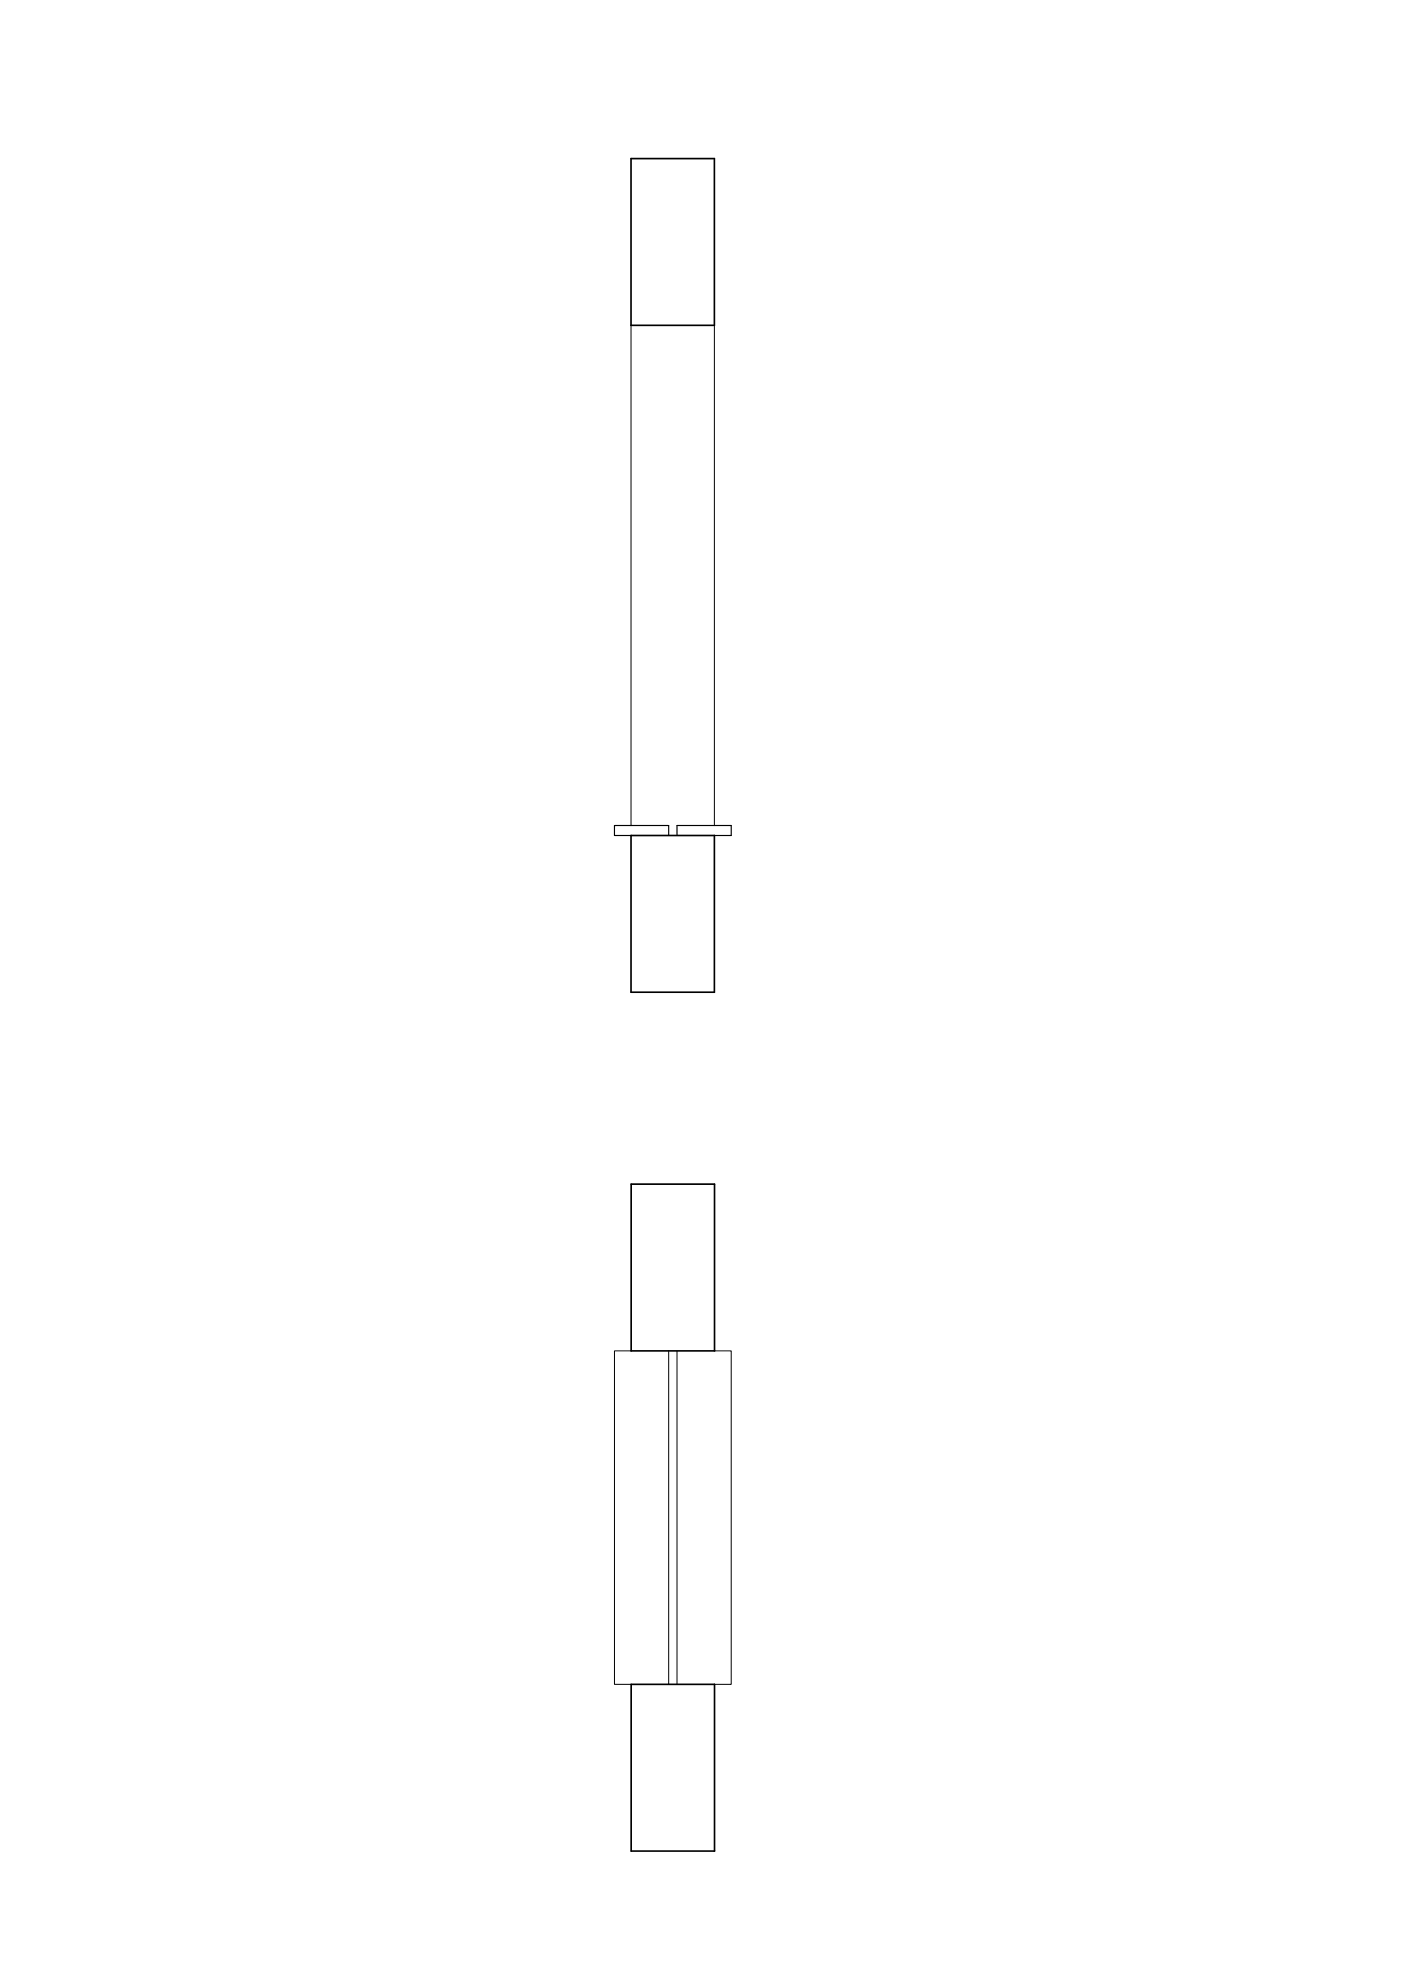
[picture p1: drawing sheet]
<svg xmlns="http://www.w3.org/2000/svg" width="420mm" height="594mm" viewBox="0 0 420 594" stroke-linecap="round" stroke-linejoin="round" font-family="sans-serif">
<!-- layer: Layer1 -->
<path d="M189.2 47.6h25v50h-25zM189.2 250.6h25v47h-25zM189.3 355.1h25v50h-25zM189.3 505.1h25v50h-25z" fill="none" stroke="#000" stroke-width=".5"/>
<!-- layer: proie -->
<path d="M189.2 97.6v150M214.2 97.6v150M189.3 405.1h-5v100h5M200.5 405.1v100M203 405.1v100M214.3 405.1h5v100h-5" fill="none" stroke="#000" stroke-width=".3"/>
<!-- layer: Layer2 -->
<path d="M189.2 250.6h-4.9v-3h16.2v3M203 250.6v-3h16.3v3h-5.1" fill="none" stroke="#000" stroke-width=".35"/>
</svg>
